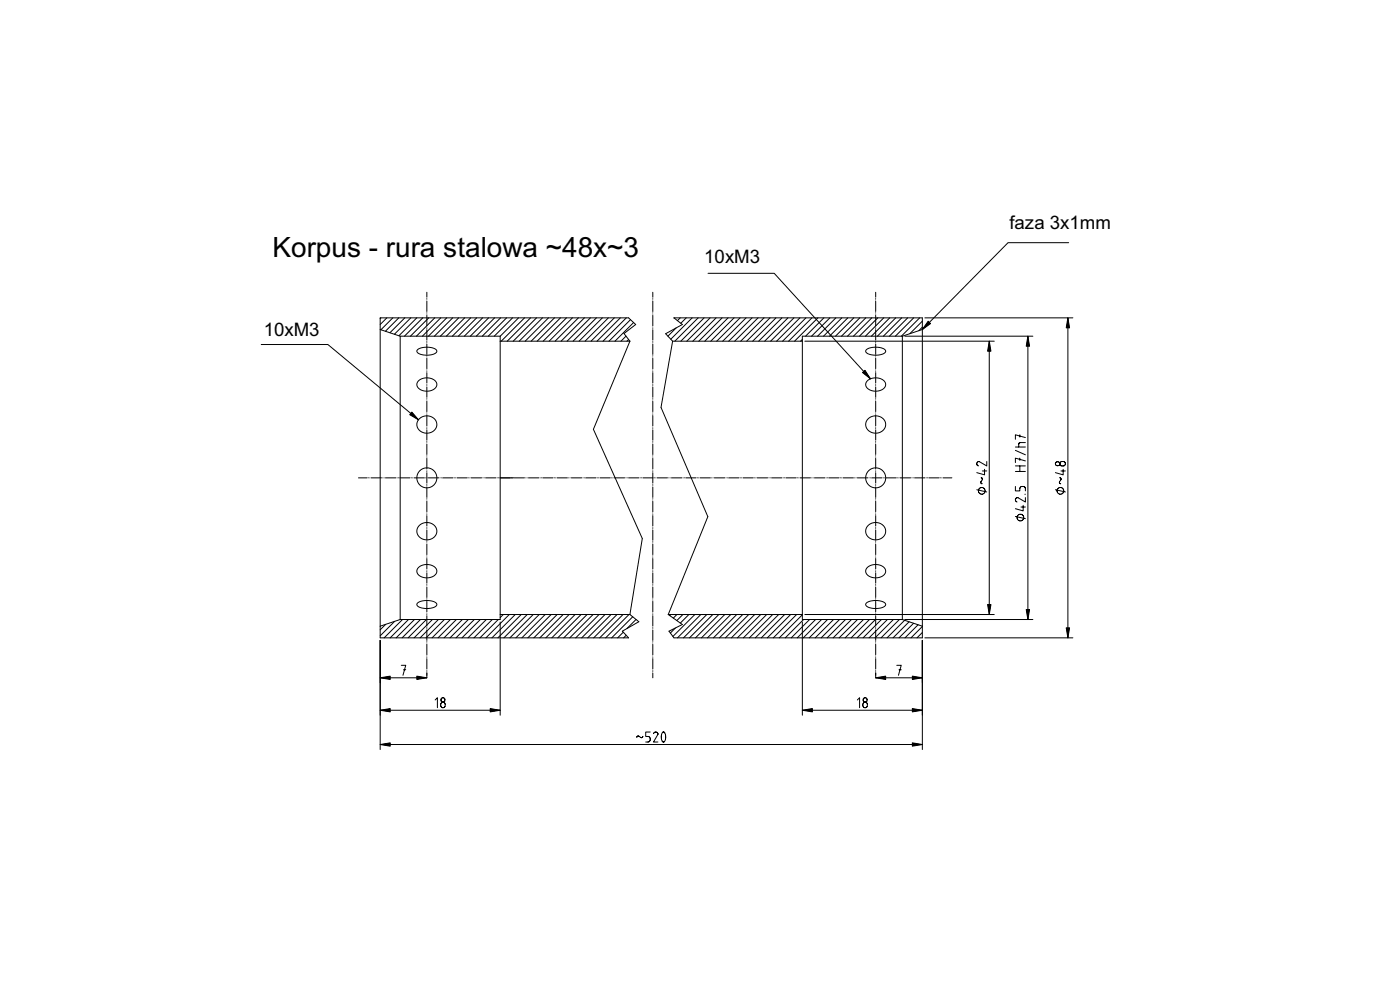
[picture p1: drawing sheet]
<svg xmlns="http://www.w3.org/2000/svg" width="420mm" height="297mm" viewBox="0 0 420 297" stroke-linecap="round" stroke-linejoin="round" font-family="sans-serif">
<defs><g id="words">
<text font-size="8.4" x="81.8" y="77.1">Korpus - rura stalowa ~48x~3</text>
<g font-size="5.6">
<text x="303" y="68.8">faza 3x1mm</text>
<text x="211.4" y="78.8">10xM3</text>
<text x="79.2" y="100.7">10xM3</text>
</g>
</g></defs>
<g fill="none" stroke="#000" stroke-width=".3">
<path d="M320.7 72.8h-18.2l-25.7 26.1-6 2M114.1 98.9l6 2M114.3 95.4l-.2 .2M116.1 95.4l-2 2M117.9 95.4l-3.6 3.5M119.7 95.4l-4 4M121.5 95.4l-4.5 4.4M123.3 95.4l-4.9 4.9M125.1 95.4l-5.4 5.3M126.9 95.4l-5.5 5.5M128.1 87.7v1.5M128.1 89.6h.1"/>
<path d="M128.1 89.9v.1M128.1 90.3v3.2M128.1 93.8v.1M128.1 94.2v.1M128.1 94.6v3.2M128.1 98.1v.1M128.1 98.5h.1M128.1 98.9v3.1M128.7 95.4l-5.5 5.5M130.5 95.4l-5.5 5.5M132.3 95.4l-5.5 5.5M134.1 95.4l-5.5 5.5"/>
<path d="M135.9 95.4l-5.5 5.5M137.7 95.4l-5.5 5.5M139.5 95.4l-5.5 5.5M141.3 95.4l-5.5 5.5M143.1 95.4l-5.6 5.5M144.8 95.4l-5.5 5.5M146.6 95.4l-5.5 5.5M148.4 95.4l-5.5 5.5M150.2 95.4l-5.5 5.5M152 95.4l-5.5 5.5M153.8 95.4l-5.5 5.5M155.6 95.4l-5.5 5.5"/>
<path d="M157.4 95.4l-7 7M159.2 95.4l-7 7M161 95.4l-7 7M162.8 95.4l-7 7M164.6 95.4l-7 7M166.4 95.4l-7 7M168.2 95.4l-7 7M170 95.4l-7 7M171.8 95.4l-7 7M173.6 95.4l-7 7M175.4 95.4l-7 7M177.2 95.4l-7 7"/>
<path d="M179 95.4l-7 7M180.8 95.4l-7 7M182.6 95.4l-7 7M184.4 95.4l-7 7M186.2 95.4l-7 7M188 95.4l-7 7M189.2 95.9l-6.4 6.5M190.1 96.8l-5.5 5.6M195.9 87.7v1.5M195.9 89.6h.1M195.9 89.9v.1M195.9 90.3v3.2"/>
<path d="M195.9 93.8v.1M195.9 94.2v.1M195.9 94.6v3.2M195.9 98.1v.1M195.9 98.5h.1M195.9 98.9v3.1M202.3 95.4h.1M202.9 98.4l-2.5 2.5M204.1 95.4l-.8 .8M205.9 95.4l-1.6 1.6M207.7 95.4l-6.4 6.4M209.5 95.4l-7 7"/>
<path d="M211.3 95.4l-7 7M212.5 82h19.8l28.9 31.7M213.1 95.4l-7 7M214.9 95.4l-7 7M216.7 95.4l-7 7M218.5 95.4l-7 7M220.3 95.4l-7 7M222.1 95.4l-7 7M223.9 95.4l-7 7M225.7 95.4l-7 7M227.5 95.4l-7 7M229.3 95.4l-7 7"/>
<path d="M231.1 95.4l-7 7M232.9 95.4l-7 7M234.7 95.4l-7 7M236.5 95.4l-7 7M238.3 95.4l-7 7M240.1 95.4l-7 7M241.9 95.4l-7 7M243.7 95.4l-7 7M245.5 95.4l-7 7M247.3 95.4l-5.5 5.5M249.1 95.4l-5.5 5.5M250.9 95.4l-5.5 5.5"/>
<path d="M252.7 95.4l-5.6 5.5M254.4 95.4l-5.5 5.5M256.2 95.4l-5.5 5.5M258 95.4l-5.5 5.5M259.8 95.4l-5.5 5.5M261.6 95.4l-5.5 5.5M262.8 87.7v1.5M262.8 89.6h.1M262.8 89.9v.1M262.8 90.3v3.2M262.8 93.8v.1M262.8 94.2v.1"/>
<path d="M262.8 94.6v3.2M262.8 98.1v.1M262.8 98.5h.1M262.8 98.9v3.1M263.4 95.4l-5.5 5.5M265.2 95.4l-5.5 5.5M267 95.4l-5.5 5.5M268.8 95.4l-5.5 5.5M270.6 95.4l-5.5 5.5M272.4 95.4l-5.5 5.5M274.2 95.4l-5.5 5.5M276 95.4l-5.5 5.5"/>
<path d="M276.8 98.2l-1.1 1M276.8 96.4l-3.7 3.7M277.6 95.4h44.4M320.5 95.4v96M78.4 103.4h20l27.2 22.6M120.1 100.9h30v85h-30M120.1 100.9v85M125.3 104.9l1.4-.6 2-.1 1.7 .4 .5 .4 .2 .4-.3 .5-.9 .4-2.4 .2-2-.6-.4-.5zM125.6 114.3l1.6-.8h2.1l1.4 .9 .4 .6v.7l-.5 .8-1 .6-1.3 .3-1.3-.2-1.1-.5-.7-.7-.1-.9zM128.1 102.4h.1M128.1 102.8h.1M128.1 103.2v3.1"/>
<path d="M128.1 106.7h.1M128.1 107.1h.1M128.1 107.5v3.1M128.1 111h.1M128.1 111.4h.1M128.1 111.8v3.1M128.1 115.3h.1M128.1 115.7h.1M128.1 116.1v3.1M128.1 119.6h.1M128.1 120h.1M150.1 102.4h38.9"/>
<path d="M187.9 100.9l-1.5 1.5M188.7 101.9l-.5 .5M189 102.4l-1.7-2.3 3.5-2.7-2.2-2h-74.5v96h74.5l-1.8-2 4.9-2.9-2.7-2.1M189 102.4l-10.9 26.4 14.7 32.8-3.8 22.8M195.9 102.4h.1M195.9 102.8h.1M195.9 103.2v3.1M195.9 106.7h.1M195.9 107.1h.1M195.9 107.5v3.1M195.9 111h.1M195.9 111.4h.1"/>
<path d="M195.9 111.8v3.1M195.9 115.3h.1M195.9 115.7h.1M195.9 116.1v3.1M195.9 119.6h.1M195.9 120h.1M201.9 102.4l-2.1-2.3 5-2.7-2.5-2h74.5v96h-74.5l-1.5-2 4-2-4.2-3M201.9 102.4h38.9M201.9 102.4l-3.5 19.9 14 32.7-11.8 29.4M240.8 101.8l-.5 .6M241.5 102.4h56.9M260 104.9l1.4-.6 2-.1 1.7 .4 .6 .4 .1 .4-.3 .5-.8 .4-2.5 .2-2-.6-.4-.5z"/>
<path d="M260.3 114.3l1.6-.8h2.1l1.4 .9 .4 .6v.7l-.5 .8-1 .6-1.3 .3-1.3-.2-1.1-.5-.7-.7-.1-.9zM262.8 102.4h.1M262.8 102.8h.1M262.8 103.2v3.1M262.8 106.7h.1M262.8 107.1h.1M262.8 107.5v3.1M262.8 111h.1M262.8 111.4h.1M262.8 111.8v3.1M262.8 115.3h.1M262.8 115.7h.1"/>
<path d="M262.8 116.1v3.1M262.8 119.6h.1M262.8 120h.1M270.8 100.9h-30v85h30M270.8 100.9v85M271.6 100.9h38.4M296.9 102.4v82M308.5 100.9v85M125.8 125.7l.9-.6 1-.3 1.1 .1 1 .3 .7 .6 .5 .9 .1 .9-.3 .9-.9 .9-1.1 .5h-1.2l-1.2-.4-.9-.8-.4-1 .1-1.1zM128.1 120.4v3.1M128.1 123.9h.1M128.1 124.3h.1"/>
<path d="M128.1 124.7v3.1M128.1 128.2h.1M128.1 128.6h.1M128.1 129v3.1M128.1 132.5h.1M128.1 132.9h.1M128.1 133.2v3.2M128.1 136.8h.1M128.1 137.1v.1M128.1 137.5v3.2M195.9 120.4v3.1M195.9 123.9h.1"/>
<path d="M195.9 124.3h.1M195.9 124.7v3.1M195.9 128.2h.1M195.9 128.6h.1M195.9 129v3.1M195.9 132.5h.1M195.9 132.9h.1M195.9 133.2v3.2M195.9 136.8h.1M195.9 137.1v.1M195.9 137.5v3.2M260.5 125.7l.9-.6 1-.3 1.1 .1 1 .3 .8 .7 .4 .8 .1 .9-.3 .9-.8 .9-1.2 .5h-1.2l-1.2-.4-.8-.7-.5-1.1 .1-1.1z"/>
<path d="M262.8 120.4v3.1M262.8 123.9h.1M262.8 124.3h.1M262.8 124.7v3.1M262.8 128.2h.1M262.8 128.6h.1M262.8 129v3.1M262.8 132.5h.1M262.8 132.9h.1M262.8 133.2v3.2M262.8 136.8h.1M262.8 137.1v.1"/>
<path d="M262.8 137.5v3.2M293.6 138.5l-.5 .6 .5 .7M293.7 138.5h.1M296.1 138.5v1.3l-2.4-1.3M304.7 139.8h3M304.7 135.1l3 1.4M304.7 134.1h3M306.1 130.5v.6M306.1 137.5v.6M306.1 139.8v1.7M307.7 138.3l-3-.8v1.3M307.7 132.8l-1.7 .1-.3 .3v.9"/>
<path d="M307.7 131.3l-3-.8v1.3M107.6 143.4h2.6M110.6 143.4h.1M111 143.4h.1M111.4 143.4h3.1M114.9 143.4h.1M115.3 143.4h.1M115.7 143.4h3.1M119.2 143.4h.1M119.6 143.4h.1M120 143.4h3.1M123.5 143.4h.1"/>
<path d="M123.9 143.4h.1M124.3 143.4h3.1M125.8 157.7l.9-.6 1-.3 1.1 .1 1 .3 .7 .6 .5 .9 .1 .9-.3 .9-.9 .9-1.1 .5h-1.2l-1.2-.4-.9-.8-.4-1 .1-1.1zM127.8 143.4h.1M128.1 141v.1M128.1 141.4h.1M128.1 141.8v3.2M128.1 145.3h.1M128.1 145.7h.1M128.1 146.1v3.1M128.1 149.6h.1M128.1 150h.1"/>
<path d="M128.1 150.4v3.1M128.1 153.9h.1M128.1 154.3h.1M128.1 154.7v3.1M128.1 158.2h.1M128.1 158.6h.1M128.1 159v3.1M128.2 143.4h.1M128.6 143.4h3.1M132.1 143.4h.1M132.4 143.4h.1M132.8 143.4h3.2"/>
<path d="M136.3 143.4h.1M136.7 143.4h.1M137.1 143.4h3.2M140.6 143.4h.1M141 143.4h.1M141.4 143.4h3.1M144.9 143.4h.1M145.3 143.4h.1M145.7 143.4h3.1M149.2 143.4h.1M149.6 143.4h.1M150 143.4h4.1"/>
<path d="M154.3 143.4h3.1M157.8 143.4h.1M158.2 143.4h.1M158.6 143.4h3.1M162.1 143.4h.1M162.5 143.4h.1M162.9 143.4h3.1M166.4 143.4h.1M166.8 143.4h.1M167.2 143.4h3.1M170.7 143.4h.1M171.1 143.4h.1"/>
<path d="M171.5 143.4h3.1M175 143.4h.1M175.4 143.4h.1M175.8 143.4h3.1M179.3 143.4h.1M179.7 143.4h.1M180.1 143.4h3.1M183.6 143.4h.1M183.9 143.4h.1M184.3 143.4h3.2M187.8 143.4h.1M188.2 143.4h.1"/>
<path d="M188.6 143.4h3.2M192.1 143.4h.1M192.5 143.4h.1M192.9 143.4h3.1M195.9 141v.1M195.9 141.4h.1M195.9 141.8v3.2M195.9 145.3h.1M195.9 145.7h.1M195.9 146.1v3.1M195.9 149.6h.1M195.9 150h.1"/>
<path d="M195.9 150.4v3.1M195.9 153.9h.1M195.9 154.3h.1M195.9 154.7v3.1M195.9 158.2h.1M195.9 158.6h.1M195.9 159v3.1M196.4 143.4h.1M196.8 143.4h.1M197.2 143.4h3.1M200.7 143.4h.1M201.1 143.4h.1"/>
<path d="M201.5 143.4h3.1M205 143.4h.1M205.4 143.4h.1M205.8 143.4h3.1M209.3 143.4h.1M209.7 143.4h.1M210.1 143.4h3.1M213.6 143.4h.1M214 143.4h.1M214.4 143.4h3.1M217.9 143.4h.1M218.3 143.4h.1"/>
<path d="M218.7 143.4h3.1M222.2 143.4h.1M222.6 143.4h.1M223 143.4h3.1M226.5 143.4h.1M226.9 143.4h.1M227.3 143.4h3.1M230.8 143.4h.1M231.2 143.4h.1M231.5 143.4h3.2M235.1 143.4h.1M235.4 143.4h.1"/>
<path d="M235.8 143.4h3.2M239.3 143.4h.1M239.7 143.4h.1M240.1 143.4h3.2M243.6 143.4h.1M244 143.4h.1M244.4 143.4h3.1M247.9 143.4h.1M248.3 143.4h.1M248.7 143.4h3.1M252.2 143.4h.1M252.6 143.4h.1"/>
<path d="M253 143.4h3.1M256.5 143.4h.1M256.9 143.4h.1M257.3 143.4h3.1M260.5 157.7l.9-.6 1-.3 1.1 .1 1 .3 .8 .7 .4 .8 .1 .9-.3 .9-.8 .9-1.2 .5h-1.2l-1.2-.4-.8-.7-.5-1.1 .1-1.1zM260.8 143.4h.1M261.2 143.4h.1M261.6 143.4h3.1M262.8 141v.1M262.8 141.4h.1M262.8 141.8v3.2M262.8 145.3h.1"/>
<path d="M262.8 145.7h.1M262.8 146.1v3.1M262.8 149.6h.1M262.8 150h.1M262.8 150.4v3.1M262.8 153.9h.1M262.8 154.3h.1M262.8 154.7v3.1M262.8 158.2h.1M262.8 158.6h.1M262.8 159v3.1M265.1 143.4h.1"/>
<path d="M265.5 143.4h.1M265.9 143.4h3.1M269.4 143.4h.1M269.8 143.4h.1M270.2 143.4h3.1M273.7 143.4h.1M274.1 143.4h.1M274.5 143.4h3.1M278 143.4h.1M278.4 143.4h.1M278.8 143.4h3.1M282.3 143.4h.1"/>
<path d="M282.7 143.4h.1M283 143.4h2.7M293.1 146.9l3 .7M294.4 143.3l.4 .5-.4 1 .3 .3M294.8 141.3h1.3M295.5 140.8v1.7l-2.4-.7M295.6 147.5h.1M304.7 146v1.3h1.4v-1l.6-.3 .9 .2 .1 1.1M304.7 155l3 .6M304.7 141.5h3M306.4 152.1h1.3M307.1 151.6v1.7l-2.4-.7"/>
<path d="M307.2 155.5h.1M307.6 148.3h.1M307.7 149.3v1.3l-2.3-1.3-.5 .2-.2 .4 .1 .4 .4 .3M316.7 146.9l3 .7M318 143.3l.4 .5-.5 1 .4 .3M318.4 141.3h1.3M319.1 140.8v1.7l-2.4-.7M319.2 147.5h.1M125.6 170.3l1.6-.8h2l1.5 .9 .4 .6v.7l-.5 .8-1 .6-1.3 .3-1.3-.2-1.1-.5-.7-.7-.1-.9zM128.1 162.5h.1M128.1 162.9h.1M128.1 163.3v3.1"/>
<path d="M128.1 166.8h.1M128.1 167.2h.1M128.1 167.6v3.1M128.1 171.1h.1M128.1 171.5h.1M128.1 171.9v3.1M128.1 175.4h.1M128.1 175.8h.1M128.1 176.2v3.1M128.1 179.7h.1M195.9 162.5h.1M195.9 162.9h.1"/>
<path d="M195.9 163.3v3.1M195.9 166.8h.1M195.9 167.2h.1M195.9 167.6v3.1M195.9 171.1h.1M195.9 171.5h.1M195.9 171.9v3.1M195.9 175.4h.1M195.9 175.8h.1M195.9 176.2v3.1M195.9 179.7h.1M260.3 170.3l1.6-.8h2l1.5 .9 .4 .6v.7l-.5 .8-1 .6-1.3 .3-1.3-.2-1.1-.5-.7-.7-.1-.9z"/>
<path d="M262.8 162.5h.1M262.8 162.9h.1M262.8 163.3v3.1M262.8 166.8h.1M262.8 167.2h.1M262.8 167.6v3.1M262.8 171.1h.1M262.8 171.5h.1M262.8 171.9v3.1M262.8 175.4h.1M262.8 175.8h.1M262.8 176.2v3.1"/>
<path d="M262.8 179.7h.1M114.1 192.1v32.8M115.7 187.3l-1.6 1.7M118.4 186.4l-4.3 4.4M120.1 185.9l-6 2M120.4 199.6h1.4l-.9 3M120.8 185.9l-5.5 5.5M122.6 185.9l-5.5 5.5M124.4 185.9l-5.5 5.5M125.3 180.9l1.3-.6 2.1-.1 1.7 .4 .5 .4 .2 .4-.3 .5-.9 .4-2.4 .3-2-.7-.4-.4zM126.2 185.9l-5.5 5.5M128 185.9l-5.5 5.5"/>
<path d="M128.1 180v.1M128.1 180.4v3.2M128.1 183.9v.1M128.1 184.3v.1M128.1 184.7v3.2M128.1 188.2v.1M128.1 188.6h.1M128.1 189v3.1M128.1 192.5h.1M128.1 192.9h.1M128.1 193.3v3.1M128.1 196.8h.1"/>
<path d="M128.1 197.2h.1M128.1 197.6v3.1M129.8 185.9l-5.5 5.5M131.6 185.9l-5.5 5.5M133.4 185.9l-5.5 5.5M135.2 185.9l-5.5 5.5M137 185.9l-5.5 5.5M138.8 185.9l-5.5 5.5M140.6 185.9l-5.5 5.5M142.4 185.9l-5.5 5.5M144.1 185.9l-5.5 5.5M145.9 185.9l-5.5 5.5"/>
<path d="M147.7 185.9l-5.5 5.5M149.5 185.9l-5.5 5.5M150.1 186.6v28M150.1 184.4h38.9M151 184.4l-.9 .9M152.8 184.4l-7 7M154.6 184.4l-7 7M156.4 184.4l-7 7M158.2 184.4l-7 7M160 184.4l-7 7M161.8 184.4l-7 7M163.6 184.4l-7 7"/>
<path d="M165.4 184.4l-7 7M167.2 184.4l-7 7M169 184.4l-7 7M170.8 184.4l-7 7M172.6 184.4l-7 7M174.4 184.4l-7 7M176.2 184.4l-7 7M178 184.4l-7 7M179.8 184.4l-7 7M181.6 184.4l-7 7M183.4 184.4l-7 7M185.2 184.4l-7 7"/>
<path d="M187 184.4l-7 7M187.1 189.7l-1.7 1.7M187.9 190.6l-.7 .8M188.8 184.4l-7 7M189.9 185.1l-6.3 6.3M190.9 185.9l-2.7 2.7M195.9 180v.1M195.9 180.4v3.2M195.9 183.9v.1M195.9 184.3v.1M195.9 184.7v3.2M195.9 188.2v.1"/>
<path d="M195.9 188.6h.1M195.9 189v3.1M195.9 192.5h.1M195.9 192.9h.1M195.9 193.3v3.1M195.9 196.8h.1M195.9 197.2h.1M195.9 197.6v3.1M200.6 184.4h40.2M201.3 184.4l-.3 .3M202.7 188.4l-1.5 1.5M203.1 184.4l-1 1.1"/>
<path d="M204.9 184.4l-1.8 1.8M206.7 184.4l-2.5 2.5M208.5 184.4l-6.5 6.6M210.3 184.4l-7 7M212.1 184.4l-7 7M213.9 184.4l-7 7M215.7 184.4l-7 7M217.5 184.4l-7 7M219.3 184.4l-7 7M221.1 184.4l-7 7M222.9 184.4l-7 7M224.7 184.4l-7 7"/>
<path d="M226.5 184.4l-7 7M228.3 184.4l-7 7M230.1 184.4l-7 7M231.9 184.4l-7 7M233.7 184.4l-7 7M235.5 184.4l-7 7M237.3 184.4l-7 7M239.1 184.4l-7 7M240.8 186.6v28M240.8 184.5l-6.9 6.9M241.2 185.9l-5.5 5.5M241.5 184.4h56.9"/>
<path d="M243 185.9l-5.5 5.5M244.8 185.9l-5.5 5.5M246.6 185.9l-5.5 5.5M248.4 185.9l-5.5 5.5M250.2 185.9l-5.5 5.5M252 185.9l-5.5 5.5M253.7 185.9l-5.5 5.5M255.5 185.9l-5.5 5.5M257.3 185.9l-5.5 5.5M259.1 185.9l-5.5 5.5M260 180.9l1.3-.6 2.1-.1 1.7 .4 .6 .4 .1 .4-.3 .5-.8 .4-2.5 .3-2-.7-.4-.5zM260.9 185.9l-5.5 5.5"/>
<path d="M262.7 185.9l-5.5 5.5M262.8 180v.1M262.8 180.4v3.2M262.8 183.9v.1M262.8 184.3v.1M262.8 184.7v3.2M262.8 188.2v.1M262.8 188.6h.1M262.8 189v3.1M262.8 192.5h.1M262.8 192.9h.1M262.8 193.3v3.1"/>
<path d="M262.8 196.8h.1M262.8 197.2h.1M262.8 197.6v3.1M264.5 185.9l-5.5 5.5M266.3 185.9l-5.5 5.5M268.1 185.9l-5.5 5.5M269.1 199.6h1.4l-.9 3M269.9 185.9l-5.5 5.5M270.8 185.9l6 2M271.5 186.1l-5.3 5.3M271.6 185.9h38.4M272.8 186.6l-4.8 4.8"/>
<path d="M274.2 187l-4.4 4.4M275.5 187.5l-3.9 3.9M276.8 192.1v32.8M276.8 189.8l-1.6 1.6M276.8 188l-3.4 3.4M277.6 191.4h44.4M114.1 213.1h36M121.1 200.9h.7M128.1 201.1h.1M128.1 201.5h.1M128.1 201.9v1.5h-14M130.6 210l.7-.7v3.1"/>
<path d="M195.1 219.6h-1.3v1.4h1l.3 .6-.2 .9-1.1 .1M195.9 201.1h.1M195.9 201.5h.1M195.9 201.9v1.5M198.9 219.7l.5 .1 .4 1-.2 1.3-.4 .5-.4-.2-.3-.9v-1.1zM240.8 213.1h36M257.3 210l.7-.7v3.1M262.8 201.1h.1M262.8 201.5h.1M262.8 201.9v1.5h14M269.8 200.9h.7M114.1 223.4h162.7"/>
<path d="M192.9 220.9l-.4 .4-1.1-.5-.3 .4M196.1 220.1l.3-.4 .5-.1 .4 .2 .2 .5-1.4 2.3h1.4M199.4 222.5h.1"/>
<circle cx="317.4" cy="139.1" r=".64"/>
<circle cx="318.9" cy="139.1" r=".79"/>
<circle cx="128.1" cy="143.4" r="3"/>
<circle cx="262.8" cy="143.4" r="3"/>
<circle cx="294.6" cy="147.3" r="1"/>
<circle cx="306.2" cy="155.3" r="1"/>
<circle cx="318.2" cy="147.3" r="1"/>
<circle cx="132.9" cy="211.5" r=".79"/>
<circle cx="132.9" cy="210" r=".64"/>
<circle cx="259.6" cy="210" r=".64"/>
<circle cx="259.6" cy="211.5" r=".79"/>
</g>
<g fill="#000">
<path d="M278.6 96.4l.7 .7-2.5 1.8zM320.5 95.4l.5 3h-1zM258.9 111.8l.7-.7 1.6 2.6zM296.9 102.4l.5 3h-1zM308.5 100.9l.5 3h-1zM123.6 123.7l2 2.3-2.6-1.6zM296.4 181.4h1l-.5 3zM308 182.9h1l-.5 3zM320 188.4h1l-.5 3zM114.1 203.4l3-.5v1zM114.1 213.1l3-.5v1zM125.1 202.9l3 .5-3 .5z"/>
<path d="M147.1 212.6l3 .5-3 .5zM240.8 213.1l3-.5v1zM262.8 203.4l3-.5v1zM273.8 212.6l3 .5-3 .5zM273.8 202.9l3 .5-3 .5zM114.1 223.4l3-.5v1zM273.8 222.9l3 .5-3 .5z"/>
</g>
<g fill="#000" stroke="#000" stroke-width=".3">
<path d="M278.6 96.4l.7 .7-2.5 1.8zM320.5 95.4l.5 3h-1zM258.9 111.8l.7-.7 1.6 2.6zM296.9 102.4l.5 3h-1zM308.5 100.9l.5 3h-1zM123.6 123.7l2 2.3-2.6-1.6zM296.4 181.4h1l-.5 3zM308 182.9h1l-.5 3zM320 188.4h1l-.5 3zM114.1 203.4l3-.5v1zM114.1 213.1l3-.5v1zM125.1 202.9l3 .5-3 .5z"/>
<path d="M147.1 212.6l3 .5-3 .5zM240.8 213.1l3-.5v1zM262.8 203.4l3-.5v1zM273.8 212.6l3 .5-3 .5zM273.8 202.9l3 .5-3 .5zM114.1 223.4l3-.5v1zM273.8 222.9l3 .5-3 .5z"/>
</g>
<use href="#words"/>
</svg>
